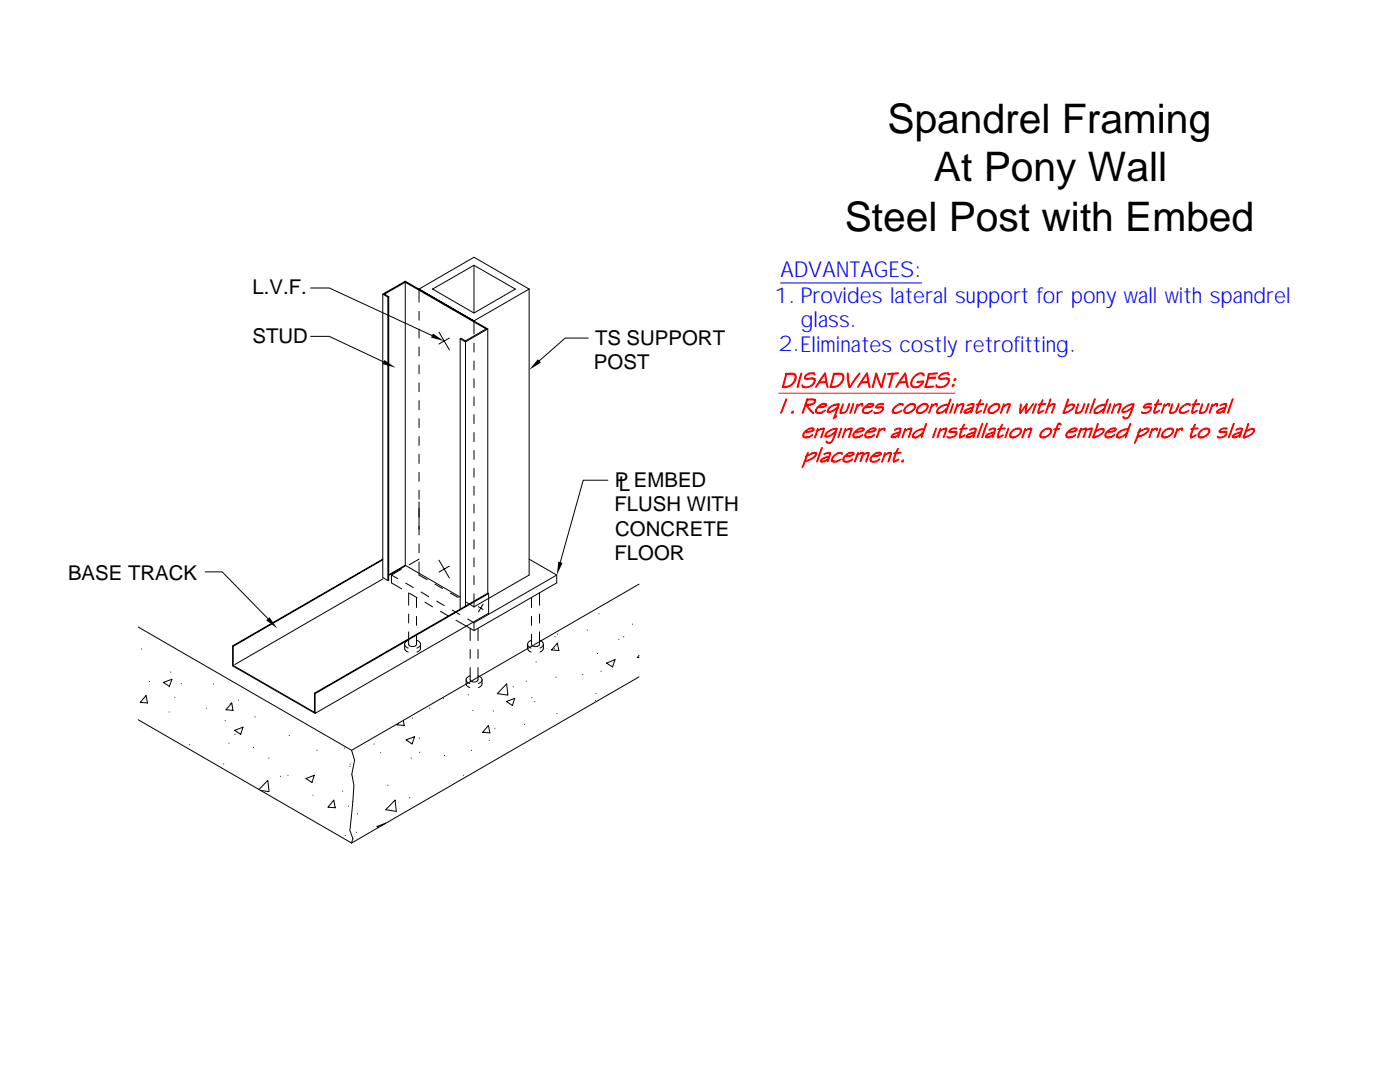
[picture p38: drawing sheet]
<svg xmlns="http://www.w3.org/2000/svg" width="279mm" height="216mm" viewBox="0 0 279 216" stroke-linecap="round" stroke-linejoin="round" font-family="sans-serif">
<defs><g id="words">
<g font-size="8.1">
<text x="177.1" y="26.5">Spandrel Framing</text>
<text x="186.4" y="36.2">At Pony Wall</text>
<text x="168.6" y="46">Steel Post with Embed</text>
</g>
<g font-size="4.4" fill="#00f">
<text x="155.7" y="55.2">ADVANTAGES:</text>
<text x="154.5" y="60.4">1. Provides lateral support for pony wall with spandrel</text>
<text x="159.8" y="65.3">glass.</text>
<text x="155.4" y="70.1">2.Eliminates costly retrofitting.</text>
</g>
<g font-size="4.1">
<text x="50.4" y="58.7">L.V.F.</text>
<text x="50.4" y="68.4">STUD</text>
<text x="118.7" y="68.8">TS SUPPORT</text>
<text x="118.5" y="73.7">POST</text>
<text x="122.7" y="97.1">P EMBED</text>
<text x="123.5" y="97.9">L</text>
<text x="122.6" y="102">FLUSH WITH</text>
<text x="122.8" y="106.9">CONCRETE</text>
<text x="122.6" y="111.8">FLOOR</text>
<text x="13.6" y="115.8">BASE TRACK</text>
</g>
</g></defs>
<path d="M155.8 56.5h28.2" fill="none" stroke="#00f" stroke-width=".2"/>
<g fill="#f00" stroke="#f00" stroke-width=".2">
<path d="M156.8 74.6h1.1l-.9 .1-.7 2.4-.2 .1z" fill-rule="evenodd"/>
<path d="M156.8 74.5h.2l-.2 .1z" fill-rule="evenodd"/>
<path d="M156.8 74.6l.2-.1a2.1 2.1 0 0 1 1.8 .3 2.2 2.2 0 0 1-2.7 2.5v-.1a2.2 2.2 0 0 0 2.6-2l-.4-.5z" fill-rule="evenodd"/>
<path d="M159.9 74.5h.1v.1l-.8 2.7v-.5z" fill-rule="evenodd"/>
<path d="M160.1 76.8l.3 .3 .3 .1h-.6z" fill-rule="evenodd"/>
<path d="M160.1 77.2a2.01 2.01 0 0 0 2.4-1.1l-.1-.4-.3-.1h.5a1.73 1.73 0 0 1-2.3 1.7z" fill-rule="evenodd"/>
<path d="M161 75.5l1.1-.1 .5 .2z" fill-rule="evenodd"/>
<path d="M162 74.5h.5l.2 .2-.1 .1z" fill-rule="evenodd"/>
<path d="M160.7 74.8a1.84 1.84 0 0 1 1.8-.3 2.17 2.17 0 0 0-1.8 .7l.1 .2 .2 .1 1.6 .1-1.5 .1-.5-.1-.1-.4z" fill-rule="evenodd"/>
<path d="M163.3 76.3h1.5l-1.3 .1-.7 .9z" fill-rule="evenodd"/>
<path d="M164.6 74.5v.2l-1 1.5-.3 .1z" fill-rule="evenodd"/>
<path d="M164.6 74.5l.1-.1 .1 .3 .5 2.6h-.2l-.3-1h-1.5l1.5-.2z" fill-rule="evenodd"/>
<path d="M166.3 74.6h1.1l-.9 .1-.6 2.4-.2 .1z" fill-rule="evenodd"/>
<path d="M166.4 74.5h.2l-.3 .1z" fill-rule="evenodd"/>
<path d="M166.3 74.6l.3-.1a2.04 2.04 0 0 1 1.7 .3 2.2 2.2 0 0 1-2.6 2.5v-.1a2.2 2.2 0 0 0 2.5-2l-.3-.5z" fill-rule="evenodd"/>
<path d="M171.3 74.7l.3-.2-1.8 2.6h-.2z" fill-rule="evenodd"/>
<path d="M169.1 74.5l.1-.1 .1 .2 .2 2.3 .1 .2h.2l-.3 .3a6.5 6.5 0 0 1-.4-2.9z" fill-rule="evenodd"/>
<path d="M171.7 76.3h1.5l-1.3 .1-.7 .9z" fill-rule="evenodd"/>
<path d="M173 74.5v.2l-1 1.5-.3 .1z" fill-rule="evenodd"/>
<path d="M173 74.5l.1-.1 .1 .3 .5 2.6h-.2l-.3-1h-1.5l1.5-.2z" fill-rule="evenodd"/>
<path d="M174.8 74.6l.1 .3-.7 2.4-.1-.1z" fill-rule="evenodd"/>
<path d="M176.6 74.5h.1v.2l-.6 2.4-.2-.1z" fill-rule="evenodd"/>
<path d="M174.8 74.5h.2l.6 1.9 .5 .7-.2 .3-.5-1z" fill-rule="evenodd"/>
<path d="M178.1 74.7h.2l-.8 2.6h-.1z" fill-rule="evenodd"/>
<path d="M177.2 74.5l2-.1 .1 .1-1.9 .2h-.2z" fill-rule="evenodd"/>
<path d="M179.3 76.3h1.5l-1.3 .1-.7 .9z" fill-rule="evenodd"/>
<path d="M180.6 74.5v.2l-1 1.5-.3 .1z" fill-rule="evenodd"/>
<path d="M180.6 74.5l.1-.1 .1 .3 .5 2.6h-.2l-.3-1h-1.5l1.5-.2z" fill-rule="evenodd"/>
<path d="M182.8 77.2a1.58 1.58 0 0 0 1.3-1h.2a1.45 1.45 0 0 1-1.5 1z" fill-rule="evenodd"/>
<path d="M183 76.2l1.3-.2v.2l-.7 .1h-.5z" fill-rule="evenodd"/>
<path d="M183.8 74.5h.5l.1 .5z" fill-rule="evenodd"/>
<path d="M182.2 75.3l.1-.1a1.57 1.57 0 0 1 2-.7 2.03 2.03 0 0 0-2.2 2.4l.7 .3h.6a1.01 1.01 0 0 1-1.2 .1 1.01 1.01 0 0 1-.4-1.1z" fill-rule="evenodd"/>
<path d="M184.6 77.2l1.8-.1-.3 .2h-1.1h-.4z" fill-rule="evenodd"/>
<path d="M185.3 75.3h1.5l-.1 .1z" fill-rule="evenodd"/>
<path d="M185.3 74.6l1.8-.2-.2 .2-1.4 .1-.2 .6 1.4 .1-1.4 .1-.5 1.7h-.2z" fill-rule="evenodd"/>
<path d="M186.8 76.8l.7 .4h-.6z" fill-rule="evenodd"/>
<path d="M186.9 77.2a2.08 2.08 0 0 0 2.3-1v-.5l-.4-.1h.6a1.68 1.68 0 0 1-2.5 1.6z" fill-rule="evenodd"/>
<path d="M187.8 75.5l.6-.1a.94 .94 0 0 1 1 .2z" fill-rule="evenodd"/>
<path d="M188.8 74.5h.5l.1 .2-.1 .1z" fill-rule="evenodd"/>
<path d="M187.5 74.8a1.83 1.83 0 0 1 1.8-.3 2.18 2.18 0 0 0-1.8 .7v.2l.3 .1 1.6 .1-1.6 .1-.4-.1-.1-.4z" fill-rule="evenodd"/>
<path d="M190.1 76.8h.3l-.3 .3h-.1z" fill-rule="evenodd"/>
<path d="M190.5 75.6l.2-.1 .1 .2-.3 .2-.1-.1z" fill-rule="evenodd"/>
<path d="M160.8 80.9l1-.1-.7 .1 1.3 1.6a2.26 2.26 0 0 1-1.2-1.2z" fill-rule="evenodd"/>
<path d="M160.9 80.7l.5-.1a1.17 1.17 0 0 0 1.2-.5l-.1-.2-.4-.1 .6-.1 .1 .4a.9 .9 0 0 1-1 .7z" fill-rule="evenodd"/>
<path d="M161 79.7l.7-.1 1 .1-1.5 .1-.3 .9 .9 .1-1 .1-.5 1.4-.2 .2z" fill-rule="evenodd"/>
<path d="M161.1 79.6l.1 .1h-.2z" fill-rule="evenodd"/>
<path d="M163.4 82.3h.5l.7-.5 .1 .1a1.59 1.59 0 0 1-1.3 .4z" fill-rule="evenodd"/>
<path d="M163 81.3l.9-.7h.6l-.5 .1-.7 .5 1 .1-1.1 .1-.3 .3v.4a1.21 1.21 0 0 0 1.2 .3l-.7 .1-.6-.2-.1-.3z" fill-rule="evenodd"/>
<path d="M163.3 81.2l1-.1 .5-.2v-.2l-.9-.1h.1h.9l.1 .3-.4 .3z" fill-rule="evenodd"/>
<path d="M166.7 83.2l.3-.2z" fill-rule="evenodd"/>
<path d="M167 81.4h.3l-.6 1.8h.1l-.5 .4z" fill-rule="evenodd"/>
<path d="M165.4 81.4a2.11 2.11 0 0 1 1.9-.6 2 2 0 0 0-2 1.2l.2 .1-.4 .1v-.3z" fill-rule="evenodd"/>
<path d="M166.5 80.7l1-.1-.2 .8h-.3l-.8 .7a1.08 1.08 0 0 1-1.1 .1l1.1-.3a1.96 1.96 0 0 0 1.1-1.1z" fill-rule="evenodd"/>
<path d="M168.1 80.7l.2-.1-.4 1.7h.1l-.4 .1z" fill-rule="evenodd"/>
<path d="M169.4 80.6h.2a2.05 2.05 0 0 1-1.1 1.8h-.9l.4-.1a1.02 1.02 0 0 0 1-.7z" fill-rule="evenodd"/>
<path d="M170.2 80.6h.1a.95 .95 0 0 1-.2 1l-.3 .7-.2 .2z" fill-rule="evenodd"/>
<path d="M171.2 80.9l.4-.3 .4 .1-.8 .4z" fill-rule="evenodd"/>
<path d="M171 80.7l.2-.1v.5l-.7 1.4z" fill-rule="evenodd"/>
<path d="M171.6 80.6l.4-.1 .2 .1-.1 .4h-.1v-.3z" fill-rule="evenodd"/>
<path d="M172.8 82.3l1.3-.4a1.26 1.26 0 0 1-1.3 .4z" fill-rule="evenodd"/>
<path d="M172.4 81.3a1.71 1.71 0 0 1 1.4-.7l-.5 .2-.6 .4 1 .1-1.1 .1-.3 .3 .1 .5 1 .2a1.24 1.24 0 0 1-1.2-.1l-.1-.6z" fill-rule="evenodd"/>
<path d="M173.3 80.6l.6-.1 .4 .1 .1 .3-.7 .4-1-.1 1-.1 .5-.2v-.2z" fill-rule="evenodd"/>
<path d="M174.4 82.2l.5 .1-.4 .1z" fill-rule="evenodd"/>
<path d="M174.5 82.4a1.85 1.85 0 0 0 1.6-.7v-.3l-.2-.1h.4a1.32 1.32 0 0 1-1.8 1.1z" fill-rule="evenodd"/>
<path d="M175.1 81.3l.8-.1 .4 .1z" fill-rule="evenodd"/>
<path d="M175.9 80.6l.4-.1 .1 .1z" fill-rule="evenodd"/>
<path d="M175 80.8l.6-.3h.7l-.4 .1a.84 .84 0 0 0-.9 .6l1.3 .1-1.5 .1v-.3z" fill-rule="evenodd"/>
<path d="M178.1 82.3h1l.9-.5a1.55 1.55 0 0 1-1.9 .5z" fill-rule="evenodd"/>
<path d="M178.7 81l.6-.4 .6 .1-.9 .3a1.27 1.27 0 0 0-.7 1.2l.4 .1h-.6a1.21 1.21 0 0 1 .6-1.3z" fill-rule="evenodd"/>
<path d="M179.3 80.6l.7-.1 .3 .1v.2l-.2 .1-.1-.2z" fill-rule="evenodd"/>
<path d="M180.6 81.3l.1-.1a1.3 1.3 0 0 1 1.3-.5l-.3 .1a1.3 1.3 0 0 0-1.1 1.4l.9 .2-.6 .1-.5-.2v-.6z" fill-rule="evenodd"/>
<path d="M181.6 80.6a.95 .95 0 0 1 1.1 .1 1.4 1.4 0 0 1-1.6 1.6l.8-.3a1.01 1.01 0 0 0 .6-1.1z" fill-rule="evenodd"/>
<path d="M183.1 81.3l.1-.1a1.41 1.41 0 0 1 1.3-.5l-.4 .1a1.3 1.3 0 0 0-1 1.4l.9 .2-.5 .1-.6-.2-.1-.3z" fill-rule="evenodd"/>
<path d="M184.1 80.6l.5-.1 .6 .2a1.13 1.13 0 0 1-.6 1.4l-.6 .3-.4-.1a1.37 1.37 0 0 0 1.4-1.4z" fill-rule="evenodd"/>
<path d="M186 80.9l.5-.3 .3 .1-.7 .4z" fill-rule="evenodd"/>
<path d="M186 80.6l.1 .5-.7 1.4z" fill-rule="evenodd"/>
<path d="M186.5 80.6l.4-.1 .2 .1-.1 .4h-.2l.1-.3z" fill-rule="evenodd"/>
<path d="M188.9 81.7l.2-.1-.4 .9z" fill-rule="evenodd"/>
<path d="M187.2 81.5l.1-.1a1.96 1.96 0 0 1 1.9-.6l-1.2 .3a1.33 1.33 0 0 0-.8 1.1l.2 .1-.5 .1v-.4z" fill-rule="evenodd"/>
<path d="M188.4 80.8l.9-.2 .2-.8 .2-.2-.1 .6a2.5 2.5 0 0 1-2.3 2.3l-.4-.1a2.23 2.23 0 0 0 2.3-1.6z" fill-rule="evenodd"/>
<path d="M190.2 80.6h.1v.1l-.7 1.8z" fill-rule="evenodd"/>
<path d="M191.1 80.9l.5-.2h.5l-.8 .3z" fill-rule="evenodd"/>
<path d="M191 80.7l.1-.1v.3l.2 .1-.2 .1-.5 1.2-.2 .2z" fill-rule="evenodd"/>
<path d="M191.6 80.7l.6-.2 .2 .1-.6 1.8h-.2v-.1l.6-1.5z" fill-rule="evenodd"/>
<path d="M192.7 82.3l1-.4 .1 .1-.6 .4z" fill-rule="evenodd"/>
<path d="M192.7 81.8l.9-.4h.4l-1 .4-.4 .3v.2l.6 .1-.5 .1-.3-.1v-.3z" fill-rule="evenodd"/>
<path d="M194 80.7l.4-.1v.5l-.5 1.2-.2 .1 .1-.4-.1-.1 .3-.5h-.4l.5-.1 .1-.5z" fill-rule="evenodd"/>
<path d="M193.1 80.8l.7-.2h.6l-1.3 .4z" fill-rule="evenodd"/>
<path d="M195 82.3l.9-.4-.8 .5z" fill-rule="evenodd"/>
<path d="M194.9 80.8h.3z" fill-rule="evenodd"/>
<path d="M194.9 80.6h1.4l-.9 .2-.5 1.2 .2 .4-.3 .1-.1-.3 .5-1.4h-.3z" fill-rule="evenodd"/>
<path d="M195.7 79.8l.1 .1-.3 .7h-.3z" fill-rule="evenodd"/>
<path d="M196.9 80.6h.1v.1l-.7 1.8z" fill-rule="evenodd"/>
<path d="M197.4 81.3l.1-.1a1.41 1.41 0 0 1 1.3-.5l-.3 .1a1.3 1.3 0 0 0-1.1 1.4l.9 .2-.5 .1-.6-.2v-.6z" fill-rule="evenodd"/>
<path d="M198.5 80.6a.76 .76 0 0 1 1.1 .5l-.3 .7a1.43 1.43 0 0 1-1.4 .5 1.37 1.37 0 0 0 1.4-1.4z" fill-rule="evenodd"/>
<path d="M200.3 80.9l.5-.2h.5l-.8 .3z" fill-rule="evenodd"/>
<path d="M200.3 80.6v.3l.2 .1-.2 .1-.4 1.2-.3 .2z" fill-rule="evenodd"/>
<path d="M200.8 80.7l.7-.2 .1 .1-.6 1.8-.1-.1 .5-1.5z" fill-rule="evenodd"/>
<path d="M205 80.7l-.2 1.5v.1h.1l-.2 .2-.1-.6 .2-1z" fill-rule="evenodd"/>
<path d="M203.7 80.6l.1 .2-.1 1.6-.1 .1-.1-.7z" fill-rule="evenodd"/>
<path d="M204.9 80.5l.1 .2-1.3 1.7v-.1z" fill-rule="evenodd"/>
<path d="M206 80.7l.2-.2-1 1.5-.4 .3z" fill-rule="evenodd"/>
<path d="M206.7 80.6h.1a.95 .95 0 0 1-.3 1l-.2 .7-.2 .2z" fill-rule="evenodd"/>
<path d="M207.3 82.3l1-.4-.8 .5z" fill-rule="evenodd"/>
<path d="M207.3 80.8h.3z" fill-rule="evenodd"/>
<path d="M207.3 80.6l1.4-.1v.2l-.9 .1-.4 1-.1 .5 .2 .1-.3 .1-.1-.3 .5-1.4h-.3z" fill-rule="evenodd"/>
<path d="M208.1 79.8l.1 .1-.3 .7h-.3z" fill-rule="evenodd"/>
<path d="M209.3 80.9l.5-.2h.5l-.8 .3z" fill-rule="evenodd"/>
<path d="M209.8 80.7l.6-.2 .2 .1-.6 1.8h-.2l.6-1.6z" fill-rule="evenodd"/>
<path d="M209.6 79.6l.1 .2-.4 1.1 .2 .1-.2 .2-.6 1.3z" fill-rule="evenodd"/>
<path d="M212.3 82.3l.6-.1a2.3 2.3 0 0 0 1.3-1v-.3l-.2-.1 .4-.1a1.6 1.6 0 0 1-1.4 1.6l-.4 .2z" fill-rule="evenodd"/>
<path d="M212.6 81.2l1.3-.6 .5 .1a1.84 1.84 0 0 0-2.1 1.6l.3 .2h-.4l-.1-.2z" fill-rule="evenodd"/>
<path d="M213.1 79.7l.1-.1 .1 .1-.5 1.4-.2 .1z" fill-rule="evenodd"/>
<path d="M215.1 80.7l.1-.1-.4 1.7h.2l-.4 .1z" fill-rule="evenodd"/>
<path d="M216.4 80.6h.1a2.05 2.05 0 0 1-1.1 1.8h-.8l.4-.1a1.02 1.02 0 0 0 1-.7z" fill-rule="evenodd"/>
<path d="M217.2 80.6h.1a.95 .95 0 0 1-.3 1l-.4 .9z" fill-rule="evenodd"/>
<path d="M218.4 79.6l.2 .1-1.1 2.8z" fill-rule="evenodd"/>
<path d="M220.3 81.7l.2-.1-.4 .9z" fill-rule="evenodd"/>
<path d="M218.6 81.5l.1-.1a1.82 1.82 0 0 1 1.9-.6l-1.3 .3a1.33 1.33 0 0 0-.8 1.1l.3 .1-.4 .1-.1-.4z" fill-rule="evenodd"/>
<path d="M219.8 80.8l.8-.2 .4-.9h.2l-.7 1.9-.2 .1a1.46 1.46 0 0 1-1.9 .7 2.23 2.23 0 0 0 2.2-1.6z" fill-rule="evenodd"/>
<path d="M221.6 80.6h.1l-.3 1-.4 .9v-.4z" fill-rule="evenodd"/>
<path d="M222.5 80.9l.5-.2h.5l-.9 .3z" fill-rule="evenodd"/>
<path d="M222.4 80.6l.2 .4-.2 .1-.4 1.4h-.2z" fill-rule="evenodd"/>
<path d="M223 80.7l.6-.2 .2 .1-.6 1.8-.1-.1 .5-1.5z" fill-rule="evenodd"/>
<path d="M224.1 83.1l.9 .4-.6 .1-.3-.3z" fill-rule="evenodd"/>
<path d="M225.9 81.4l.2-.1-.5 1.5-.6 .7-.3-.1a2.02 2.02 0 0 0 1.1-1.5z" fill-rule="evenodd"/>
<path d="M223.9 82.2a2.39 2.39 0 0 0 2.2-1.5h.2l-.2 .6-1.1 .8-.8 .2z" fill-rule="evenodd"/>
<path d="M224.2 81.5a2.97 2.97 0 0 1 2.1-.9v.1l-.7 .1a2.62 2.62 0 0 0-1.5 1v.3l.2 .1h-.4v-.3z" fill-rule="evenodd"/>
<path d="M227.8 82.2l.5 .1-.4 .1z" fill-rule="evenodd"/>
<path d="M227.9 82.4a1.85 1.85 0 0 0 1.7-.7v-.3l-.3-.1h.4a1.17 1.17 0 0 1-1.4 1.2z" fill-rule="evenodd"/>
<path d="M228.5 81.3l.9-.1 .3 .1z" fill-rule="evenodd"/>
<path d="M229.4 80.6l.3-.1 .1 .1z" fill-rule="evenodd"/>
<path d="M228.5 80.8l.6-.3h.6l-.3 .1a.84 .84 0 0 0-1 .6l1.3 .1-1.2 .1h-.3v-.3z" fill-rule="evenodd"/>
<path d="M230.5 82.3l.9-.4-.8 .5z" fill-rule="evenodd"/>
<path d="M230.4 80.8h.3z" fill-rule="evenodd"/>
<path d="M230.4 80.7l.1-.1 1.3-.1v.2l-.9 .1-.2 .5a.96 .96 0 0 0-.1 1.1l-.3 .1-.1-.3 .5-1.4z" fill-rule="evenodd"/>
<path d="M231.2 79.8l.1 .1-.3 .7h-.2z" fill-rule="evenodd"/>
<path d="M232.4 80.9l.5-.3 .3 .1-.7 .4z" fill-rule="evenodd"/>
<path d="M232.3 80.7l.2-.1v.5l-.7 1.4z" fill-rule="evenodd"/>
<path d="M232.9 80.6l.4-.1 .2 .1-.1 .4h-.2l.1-.3z" fill-rule="evenodd"/>
<path d="M233.9 80.6l.2 .2-.5 1.5h.2l-.4 .1v-.4z" fill-rule="evenodd"/>
<path d="M235.2 80.6h.1a1.84 1.84 0 0 1-1.5 1.9l-.4-.1 .4-.1a.91 .91 0 0 0 1-.7z" fill-rule="evenodd"/>
<path d="M235.4 82.3h1l.9-.4a1.69 1.69 0 0 1-1.9 .4z" fill-rule="evenodd"/>
<path d="M236 81l.6-.4 .6 .1-.9 .3a1.27 1.27 0 0 0-.7 1.2l.4 .1h-.6a1.08 1.08 0 0 1 .6-1.3z" fill-rule="evenodd"/>
<path d="M236.6 80.6l.7-.1 .2 .1 .1 .2-.2 .1-.1-.2z" fill-rule="evenodd"/>
<path d="M238 82.3l1-.4-.4 .3-.5 .2z" fill-rule="evenodd"/>
<path d="M238 80.8h.3z" fill-rule="evenodd"/>
<path d="M238 80.6h1.4l-1 .2-.4 1.2 .1 .4-.2 .1-.1-.3 .5-1.4h-.3z" fill-rule="evenodd"/>
<path d="M238.7 79.8l.1 .1-.3 .7h-.2z" fill-rule="evenodd"/>
<path d="M239.9 80.6l.1 .2-.4 1.5h.1l-.3 .1z" fill-rule="evenodd"/>
<path d="M241.2 80.6h.1a2.05 2.05 0 0 1-1.1 1.8h-.8l.3-.1a.91 .91 0 0 0 1-.7z" fill-rule="evenodd"/>
<path d="M242 80.9l.4-.3 .4 .1-.7 .4z" fill-rule="evenodd"/>
<path d="M241.9 80.7l.1-.1 .1 .5-.8 1.4z" fill-rule="evenodd"/>
<path d="M242.4 80.6l.5-.1 .1 .1v.4h-.2l.1-.3z" fill-rule="evenodd"/>
<path d="M243.2 82.3l.9-.4 .2 .1-.7 .4z" fill-rule="evenodd"/>
<path d="M243.1 81.8l1-.4h.3l-.9 .4-.5 .3v.2l.6 .1-.5 .1-.3-.1v-.3z" fill-rule="evenodd"/>
<path d="M244.4 80.7l.4-.1v.4l-.5 1.3-.2 .1 .2-.4-.2-.1 .3-.5h-.3l.4-.1 .1-.5z" fill-rule="evenodd"/>
<path d="M243.5 80.8l.7-.2h.6l-1.3 .4z" fill-rule="evenodd"/>
<path d="M246 79.6l.1 .1-1.1 2.8z" fill-rule="evenodd"/>
<path d="M160.9 87.2h.4l.9-.5-.7 .5z" fill-rule="evenodd"/>
<path d="M160.9 85.9l.5-.4h.5l-.5 .2-.6 .4h1l-1.1 .2-.3 .3 .1 .4 1 .3a.85 .85 0 0 1-1.3-.4l.3-.7z" fill-rule="evenodd"/>
<path d="M161.4 85.5l.6-.2 .4 .1 .1 .4-.4 .3h-1.3l1.1-.1 .4-.2-.4-.3z" fill-rule="evenodd"/>
<path d="M163.2 85.8l.5-.2h.5l-.8 .3z" fill-rule="evenodd"/>
<path d="M163.2 85.5l.2 .4-.2 .1-.6 1.4z" fill-rule="evenodd"/>
<path d="M163.7 85.6l.7-.2 .1 .1-.5 1.7-.2 .1 .5-1.7z" fill-rule="evenodd"/>
<path d="M164.9 88l.8 .4a.61 .61 0 0 1-.9-.3z" fill-rule="evenodd"/>
<path d="M166.6 86.3l.3-.1-.4 1a1.89 1.89 0 0 1-.8 1.2l-.3-.1a1.81 1.81 0 0 0 1.1-1.5z" fill-rule="evenodd"/>
<path d="M164.6 87.1l.4-.1a2.56 2.56 0 0 0 1.9-1.4h.2l-.2 .6-1.1 .8a1.06 1.06 0 0 1-1.2 .1z" fill-rule="evenodd"/>
<path d="M164.9 86.4a3.2 3.2 0 0 1 2.2-.9l-.2 .1a2.01 2.01 0 0 0-2.1 1.4h.2l-.4 .1v-.3z" fill-rule="evenodd"/>
<path d="M167.9 85.5l.1 .1-.7 1.7z" fill-rule="evenodd"/>
<path d="M168.8 85.8l.4-.2h.6l-.9 .3z" fill-rule="evenodd"/>
<path d="M168.7 85.5l.2 .4-.2 .1-.6 1.4z" fill-rule="evenodd"/>
<path d="M169.2 85.6l.7-.2 .2 .1-.6 1.7-.1 .1 .4-1.7z" fill-rule="evenodd"/>
<path d="M170.9 87.2h.4l.9-.5-.7 .5z" fill-rule="evenodd"/>
<path d="M170.5 86.2a1.88 1.88 0 0 1 1.4-.7l-.5 .2-.6 .4h1l-1.2 .2-.2 .3 .1 .4 .3 .2h.7l-.1 .1a.81 .81 0 0 1-1.2-.4z" fill-rule="evenodd"/>
<path d="M171.4 85.5l.6-.2 .4 .1 .1 .4-.4 .3h-1.3l1.1-.1 .4-.2-.4-.3z" fill-rule="evenodd"/>
<path d="M173.2 87.2h.5l.8-.5-.6 .5z" fill-rule="evenodd"/>
<path d="M173.2 85.9l.5-.4h.6l-.6 .2-.5 .4h1l-1.2 .2-.2 .3v.4l.3 .2h.8l-.1 .1a.81 .81 0 0 1-1.2-.4l.2-.7z" fill-rule="evenodd"/>
<path d="M173.7 85.5l.6-.2 .5 .1 .1 .4-.4 .3h-1.3l1-.1 .5-.2-.4-.3z" fill-rule="evenodd"/>
<path d="M175.6 85.8l.4-.3 .4 .1-.8 .3z" fill-rule="evenodd"/>
<path d="M175.5 85.5l.1 .4-.6 1.4z" fill-rule="evenodd"/>
<path d="M176 85.5h.7l-.1 .3-.2 .1v-.3z" fill-rule="evenodd"/>
<path d="M178.2 87.2l1.1-.3-.6 .3z" fill-rule="evenodd"/>
<path d="M178.1 86.7l1-.4 .4 .1-.6 .1a.95 .95 0 0 0-.8 .6l.6 .1-.5 .2-.4-.1v-.3z" fill-rule="evenodd"/>
<path d="M179.5 85.6l.3-.1-.6 1.8 .1-.4-.1-.1 .3-.4-.4-.1 .4-.2 .1-.4z" fill-rule="evenodd"/>
<path d="M178.5 85.8l.1-.1a1.19 1.19 0 0 1 1.2-.2z" fill-rule="evenodd"/>
<path d="M180.7 85.8l.5-.2h.5l-.9 .3z" fill-rule="evenodd"/>
<path d="M180.6 85.5l.1 .3 .1 .1-.2 .1-.4 1.2-.2 .2z" fill-rule="evenodd"/>
<path d="M181.2 85.6l.6-.2 .2 .1-.7 1.8 .5-1.7z" fill-rule="evenodd"/>
<path d="M184 86.6l.3-.2-.4 1z" fill-rule="evenodd"/>
<path d="M182.5 86.3a1.95 1.95 0 0 1 1.8-.6l-1.2 .3a1.19 1.19 0 0 0-.8 1.1l.3 .1h-.5v-.4z" fill-rule="evenodd"/>
<path d="M183.5 85.7l.9-.2 .5-1-.2 .6a2.71 2.71 0 0 1-2.2 2.3l-.4-.2a2.26 2.26 0 0 0 2.2-1.5z" fill-rule="evenodd"/>
<path d="M186.7 85.6l.2-.1-.7 1.8z" fill-rule="evenodd"/>
<path d="M187.7 85.8l.5-.2h.5l-.9 .3z" fill-rule="evenodd"/>
<path d="M187.6 85.5l.1 .3 .1 .1-.2 .1-.4 1.2-.2 .2z" fill-rule="evenodd"/>
<path d="M188.2 85.6l.6-.2 .2 .1-.7 1.8 .5-1.7z" fill-rule="evenodd"/>
<path d="M189 87.1l.1-.1 .4 .2-.4 .1z" fill-rule="evenodd"/>
<path d="M189.1 87.3a2.15 2.15 0 0 0 1.7-.7v-.3l-.3-.1h.5a1.38 1.38 0 0 1-1.9 1.1z" fill-rule="evenodd"/>
<path d="M189.7 86.1a1.14 1.14 0 0 1 1.3 .1z" fill-rule="evenodd"/>
<path d="M190.6 85.6l.3-.2 .1 .2z" fill-rule="evenodd"/>
<path d="M189.7 85.6a1.43 1.43 0 0 1 1.2-.2l-.3 .2a.89 .89 0 0 0-1 .5l1.4 .1h-1.6v-.2z" fill-rule="evenodd"/>
<path d="M191.7 87.2l.9-.4-.8 .5z" fill-rule="evenodd"/>
<path d="M191.6 85.7h.3z" fill-rule="evenodd"/>
<path d="M191.6 85.6l1.4-.1-.9 .1-.2 .5a1.02 1.02 0 0 0-.1 1.2l-.3 .1-.1-.3 .5-1.4h-.3z" fill-rule="evenodd"/>
<path d="M192.4 84.7l.1 .1-.3 .7h-.2z" fill-rule="evenodd"/>
<path d="M193.2 87.2l1.1-.3-.6 .3z" fill-rule="evenodd"/>
<path d="M193.1 86.7l1-.4 .4 .1-1.1 .3-.4 .3 .2 .2h.5l-.5 .2-.4-.1v-.3z" fill-rule="evenodd"/>
<path d="M194.4 85.6l.4-.1v.4l-.4 1.3-.2 .1 .1-.4-.2-.1 .4-.4-.4-.1 .4-.2 .1-.4z" fill-rule="evenodd"/>
<path d="M193.5 85.8v-.1a1.19 1.19 0 0 1 1.3-.2z" fill-rule="evenodd"/>
<path d="M196 84.5l.2 .1-1.1 2.7-.1-.2z" fill-rule="evenodd"/>
<path d="M196.9 84.5l.2 .1-.9 2.5-.2 .2z" fill-rule="evenodd"/>
<path d="M197.1 87.2l1-.3-.6 .3z" fill-rule="evenodd"/>
<path d="M197 86.7l1-.4 .3 .1-1.1 .3-.4 .3 .3 .2h.4l-.4 .2-.4-.1v-.3z" fill-rule="evenodd"/>
<path d="M198.3 85.6l.4-.1-.5 1.7-.1 .1v-.4l-.1-.1 .3-.4-.3-.1 .4-.2 .1-.4z" fill-rule="evenodd"/>
<path d="M197.4 85.8v-.1a1.25 1.25 0 0 1 1.3-.2z" fill-rule="evenodd"/>
<path d="M199.3 87.2l.9-.4-.8 .5z" fill-rule="evenodd"/>
<path d="M199.2 85.7h.3z" fill-rule="evenodd"/>
<path d="M199.2 85.6l1.4-.2-.2 .2h-.7l-.2 .5a1.09 1.09 0 0 0-.1 1.2l-.3 .1a2.27 2.27 0 0 1 .4-1.7h-.3z" fill-rule="evenodd"/>
<path d="M200 84.7l.1 .1-.3 .7h-.2z" fill-rule="evenodd"/>
<path d="M201.1 85.6l.2-.1-.7 1.8z" fill-rule="evenodd"/>
<path d="M202.2 85.8l.5-.3 .5 .1a1.32 1.32 0 0 0-1.4 1.4l.8 .3-.5 .1-.6-.2a1.16 1.16 0 0 1 .7-1.4z" fill-rule="evenodd"/>
<path d="M202.7 85.5l.5-.1 .6 .2a1.41 1.41 0 0 1-1.7 1.6h.5l.4-.3a1.01 1.01 0 0 0 .6-1.1z" fill-rule="evenodd"/>
<path d="M204.6 85.8l.5-.2h.5l-.8 .3z" fill-rule="evenodd"/>
<path d="M204.6 85.5l.2 .4-.2 .1-.6 1.4z" fill-rule="evenodd"/>
<path d="M205.1 85.6l.6-.2 .3 .1-.6 1.7-.2 .1 .5-1.7z" fill-rule="evenodd"/>
<path d="M208.2 85.8l.5-.3 .5 .1-.8 .3a1.11 1.11 0 0 0-.6 1.1l.9 .3-.6 .1-.5-.2a1.31 1.31 0 0 1 .6-1.4z" fill-rule="evenodd"/>
<path d="M208.7 85.5l.6-.1 .5 .2a1.35 1.35 0 0 1-1.6 1.6h.4l.4-.3a1.16 1.16 0 0 0 .6-1.1z" fill-rule="evenodd"/>
<path d="M210.4 85.7h.3z" fill-rule="evenodd"/>
<path d="M210.3 85.6l1.2-.1-.1 .1-.5 .1-.7 1.6 .5-1.6z" fill-rule="evenodd"/>
<path d="M211.3 84.6l.4-.1 .1 .2-.1 .1z" fill-rule="evenodd"/>
<path d="M211.2 84.5l.2-.1 .3 .1-.5 .1-.3 .9-.2 .1z" fill-rule="evenodd"/>
<path d="M213.4 87.2h.4l.9-.5-.7 .5z" fill-rule="evenodd"/>
<path d="M213.4 85.9l.5-.4h.5l-1.1 .6h1l-1.2 .2-.2 .3 .1 .4 1 .3a.85 .85 0 0 1-1.3-.4l.3-.7z" fill-rule="evenodd"/>
<path d="M213.9 85.5l.6-.2 .4 .1 .1 .4-.4 .3h-1.3l1.1-.1 .4-.2v-.2z" fill-rule="evenodd"/>
<path d="M215.4 85.9l.8-.4 .4 .1-.9 .3-.6 1.4z" fill-rule="evenodd"/>
<path d="M216.7 85.8l.6-.3 .4 .1-.9 .3-.4 1.3-.2 .1z" fill-rule="evenodd"/>
<path d="M215.7 85.5h.2l-.1 .3h-.2z" fill-rule="evenodd"/>
<path d="M216.2 85.5l.5-.1 .2 .1v.3h-.2v-.2z" fill-rule="evenodd"/>
<path d="M217.3 85.5h.7l-.7 1.8 .5-1.7z" fill-rule="evenodd"/>
<path d="M218.3 87.2l.5-.2a2.37 2.37 0 0 0 1.4-.9l-.1-.3-.2-.1 .4-.1a1.04 1.04 0 0 1-.8 1.3l-1 .4z" fill-rule="evenodd"/>
<path d="M218.5 86l.7-.3a1.01 1.01 0 0 1 1.1-.1 1.78 1.78 0 0 0-2 1.6l.2 .1-.4 .1z" fill-rule="evenodd"/>
<path d="M219.1 84.5l.1 .1-.5 1.4h-.2z" fill-rule="evenodd"/>
<path d="M221.2 87.2h.4l.9-.5-.7 .5z" fill-rule="evenodd"/>
<path d="M221.1 85.9l.6-.4h.5l-.5 .2-.6 .4h1l-1.2 .2-.2 .3 .1 .4 .9 .3a.85 .85 0 0 1-1.2-.4l.3-.7z" fill-rule="evenodd"/>
<path d="M221.7 85.5l.5-.2 .5 .1 .1 .4-.4 .3h-1.3l1.1-.1 .4-.2-.4-.3z" fill-rule="evenodd"/>
<path d="M224.8 86.6l.2-.2-.4 1z" fill-rule="evenodd"/>
<path d="M223.2 86.3a2.11 2.11 0 0 1 1.9-.6l-1.2 .3a1.06 1.06 0 0 0-.8 1.1l.2 .1h-.5v-.4z" fill-rule="evenodd"/>
<path d="M224.2 85.7a1.11 1.11 0 0 0 1.3-1.2h.1l.1 .2-.2 .4a2.4 2.4 0 0 1-2.3 2.3l-.4-.2a2.26 2.26 0 0 0 2.3-1.5z" fill-rule="evenodd"/>
<path d="M227.2 86.1l1.2-.5h.5l-.6 .1a1.38 1.38 0 0 0-1.2 1.3l.6 .1-.7 .1-.6 1.3z" fill-rule="evenodd"/>
<path d="M227.5 85.5h.1l-.1 .5-.3 .1z" fill-rule="evenodd"/>
<path d="M228.4 85.6l.5-.2 .4 .1a1.99 1.99 0 0 1-2.2 1.5l.5-.1a2.12 2.12 0 0 0 1.5-1.3z" fill-rule="evenodd"/>
<path d="M230 85.8l.4-.3 .4 .1-.8 .3z" fill-rule="evenodd"/>
<path d="M229.9 85.5l.1 .4-.7 1.4z" fill-rule="evenodd"/>
<path d="M230.4 85.5l.4-.1 .2 .1v.3l-.2 .1v-.3z" fill-rule="evenodd"/>
<path d="M231.5 85.6l.2-.1-.7 1.8z" fill-rule="evenodd"/>
<path d="M232.5 85.8l.6-.3 .4 .1a1.46 1.46 0 0 0-1.4 1.4l.9 .3-.6 .1-.5-.2a1.31 1.31 0 0 1 .6-1.4z" fill-rule="evenodd"/>
<path d="M233.1 85.5l.5-.1 .5 .2a1.41 1.41 0 0 1-1.6 1.6h.4l.4-.3a1.01 1.01 0 0 0 .6-1.1z" fill-rule="evenodd"/>
<path d="M235 85.8l.4-.3 .4 .1-.8 .3z" fill-rule="evenodd"/>
<path d="M234.9 85.5l.1 .4-.6 1.4z" fill-rule="evenodd"/>
<path d="M235.4 85.5h.7l-.1 .3-.2 .1v-.3z" fill-rule="evenodd"/>
<path d="M237.7 87.2l1-.4-.8 .5z" fill-rule="evenodd"/>
<path d="M237.7 85.7h.3z" fill-rule="evenodd"/>
<path d="M237.7 85.6l1.4-.2-.1 .2h-.8l-.2 .5a1.02 1.02 0 0 0-.1 1.2l-.3 .1a2.11 2.11 0 0 1 .4-1.7h-.3z" fill-rule="evenodd"/>
<path d="M238.5 84.7h.1l-.3 .8h-.3z" fill-rule="evenodd"/>
<path d="M239.8 85.8l.5-.3 .4 .1a1.32 1.32 0 0 0-1.3 1.4l.8 .3-.6 .1-.5-.2a1.16 1.16 0 0 1 .7-1.4z" fill-rule="evenodd"/>
<path d="M240.3 85.5l.5-.1 .6 .2a1.4 1.4 0 0 1-1.6 1.6l.8-.3a1.01 1.01 0 0 0 .6-1.1z" fill-rule="evenodd"/>
<path d="M242.9 87.1l.1-.1 .4 .2-.4 .1z" fill-rule="evenodd"/>
<path d="M243 87.3a2.15 2.15 0 0 0 1.7-.7v-.3l-.3-.1h.5a1.37 1.37 0 0 1-1.9 1.1z" fill-rule="evenodd"/>
<path d="M243.6 86.1l.9-.1 .4 .2z" fill-rule="evenodd"/>
<path d="M244.5 85.6l.4-.2v.2z" fill-rule="evenodd"/>
<path d="M243.6 85.6a1.43 1.43 0 0 1 1.3-.2l-.9 .2-.5 .4 .1 .1 1.3 .1h-1.6z" fill-rule="evenodd"/>
<path d="M246.2 84.5l.1 .1-1.1 2.7v-.2z" fill-rule="evenodd"/>
<path d="M246.3 87.2l1.1-.3-.6 .3z" fill-rule="evenodd"/>
<path d="M245.9 87a1.66 1.66 0 0 1 1.7-.6l-.6 .1a.95 .95 0 0 0-.8 .6l.6 .1-.6 .2-.2-.1z" fill-rule="evenodd"/>
<path d="M247.6 85.6l.3-.1-.5 1.8v-.4l-.1-.1 .3-.4-.4-.1 .4-.2 .1-.4z" fill-rule="evenodd"/>
<path d="M246.6 85.8l.1-.1a1.19 1.19 0 0 1 1.2-.2z" fill-rule="evenodd"/>
<path d="M248.3 87.2l.5-.2a1.68 1.68 0 0 0 1.3-1.2l-.2-.1 .5-.1a1.04 1.04 0 0 1-.8 1.3l-1.1 .4z" fill-rule="evenodd"/>
<path d="M248.5 86l.7-.3a1.01 1.01 0 0 1 1.2-.1 1.78 1.78 0 0 0-2.1 1.6l.2 .1-.4 .1z" fill-rule="evenodd"/>
<path d="M249.1 84.5l.1 .1-.4 1.4h-.3z" fill-rule="evenodd"/>
<path d="M160.8 91l1.3-.6h.5l-1 .4a1.05 1.05 0 0 0-.8 1.1h.5l-.6 .2-.5 1.1-.1 .1z" fill-rule="evenodd"/>
<path d="M161.2 90.3h.1l-.1 .5-.3 .1z" fill-rule="evenodd"/>
<path d="M162.1 90.4l.5-.1h.4a1.97 1.97 0 0 1-2.2 1.6l.5-.1a2.12 2.12 0 0 0 1.5-1.3z" fill-rule="evenodd"/>
<path d="M164 89.3l.1 .1-1.1 2.8z" fill-rule="evenodd"/>
<path d="M164.1 92l1-.3h.1l-.6 .4z" fill-rule="evenodd"/>
<path d="M164 91.5l1-.4 .4 .1-1.1 .4-.4 .3 .1 .1 .6 .1-.6 .1-.3-.1v-.2z" fill-rule="evenodd"/>
<path d="M165.4 90.4l.3-.1v.5l-.4 1.2-.2 .1 .1-.4h-.1l.3-.5-.4-.1 .4-.1 .2-.5z" fill-rule="evenodd"/>
<path d="M164.5 90.6l.6-.3h.6l-1.2 .4z" fill-rule="evenodd"/>
<path d="M165.9 92.1l1.1-.1 .8-.4-.2 .3a1.43 1.43 0 0 1-1.7 .2z" fill-rule="evenodd"/>
<path d="M166.2 91.1a1.77 1.77 0 0 1 1.5-.7l-.4 .1a1.48 1.48 0 0 0-1.1 1.4l.3 .1-.6 .1v-.4z" fill-rule="evenodd"/>
<path d="M167.2 90.4l.6-.1h.3v.3l-.1 .1-.1-.2z" fill-rule="evenodd"/>
<path d="M168.9 92.1l.5-.1 .8-.4-.7 .5z" fill-rule="evenodd"/>
<path d="M168.5 91.1a1.55 1.55 0 0 1 1.4-.7l-.5 .1-.6 .5h1l-1.1 .1-.3 .4v.4l.4 .2h.7l-.7 .1-.5-.2-.1-.5z" fill-rule="evenodd"/>
<path d="M168.8 91l1.5-.4-.1-.1-.8-.1 .1-.1h.9a.64 .64 0 0 1-.6 .7z" fill-rule="evenodd"/>
<path d="M171 90.7l.7-.3h.4l-.9 .4-.5 1.2-.2 .2z" fill-rule="evenodd"/>
<path d="M172.1 90.7l.7-.3h.4l-.9 .4-.6 1.3-.1-.1z" fill-rule="evenodd"/>
<path d="M171.2 90.3l.1 .1-.3 .3z" fill-rule="evenodd"/>
<path d="M171.7 90.4l.7-.1-.1 .3-.2 .1v-.3z" fill-rule="evenodd"/>
<path d="M172.8 90.4l.7-.1-.6 1.9h-.1v-.3l.5-1.4z" fill-rule="evenodd"/>
<path d="M174.3 92.1l1.3-.4a1.23 1.23 0 0 1-1.3 .4z" fill-rule="evenodd"/>
<path d="M173.9 91.1a1.71 1.71 0 0 1 1.4-.7 1.37 1.37 0 0 0-1.1 .6h1l-1.1 .1-.2 .4v.4l.3 .2h.8l-.8 .1-.5-.2v-.5z" fill-rule="evenodd"/>
<path d="M174.8 90.4l.5-.2 .6 .1v.3a1.7 1.7 0 0 1-1.7 .4l1.5-.4-.4-.2z" fill-rule="evenodd"/>
<path d="M176.7 90.7l.4-.3h.5l-.8 .4z" fill-rule="evenodd"/>
<path d="M176.6 90.3l.2 .5h-.2l-.5 1.4h-.2z" fill-rule="evenodd"/>
<path d="M177.1 90.4l.7-.1h.1l-.6 1.9-.1-.2 .5-1.5z" fill-rule="evenodd"/>
<path d="M178.5 92l.9-.4-.4 .3-.4 .3z" fill-rule="evenodd"/>
<path d="M178.4 90.5h.3z" fill-rule="evenodd"/>
<path d="M178.4 90.4l1.4-.1-.9 .2-.5 1.3 .2 .4h-.3l-.1-.3 .5-1.4h-.3z" fill-rule="evenodd"/>
<path d="M179.2 89.5h.1l-.4 .8h-.2z" fill-rule="evenodd"/>
<path d="M180 91.9l.3-.1-.1 .4h-.3z" fill-rule="evenodd"/>
<path d="M156.8 79.6h.2v.2l-1.2 2.7z" fill-rule="evenodd"/>
<path d="M158.1 82.1h.3l-.2 .3h-.3z" fill-rule="evenodd"/>
</g>
<path d="M155.4 78.5h35.1" fill="none" stroke="#f00" stroke-width=".2"/>
<g fill="none" stroke="#000" stroke-width=".2">
<path d="M62 57.5h3.7l20.5 9.5M76.4 58.7v56.6l1 .5h.2v-56.6M76.4 58.7l1 .6 .2-.1M76.4 58.7l4.5-2.6 16.4 9.5M77.4 59.3v56.5M80.9 56.3l16.1 9.3-4.1 2.4-.9-.5-.2 .1M80.9 56.3v56.5M80.9 56.3l-4.2 2.4 .9 .5M83.6 57.7v2.6M83.6 57.7l11 6.3M83.6 57.7l11-6.4 11 6.4M94.6 52.9l8.2 4.8-8.2 4.8z"/>
<path d="M94.6 52.9l-8.3 4.8 8.3 4.8M105.6 57.7v57l-11 6.4M105.6 57.7l-11 6.3M62 67.1h3.7l10.8 5.1M83.6 62.1v1.8M83.6 65.7v1.8M83.6 69.2v1.8M83.6 72.8v1.8M83.6 76.4v1.8M83.6 79.9v1.9M87.6 66.3l2.1 3.5M89.7 67.5l-2.1 1.1"/>
<path d="M91.8 67.6v53.9M92.9 68.2v52.7M94.6 64v2.7M94.6 68.5v1.8M94.6 72v1.8M94.6 75.6v1.8M94.6 79.2v1.8M97.3 65.6l-4.4 2.6-1.1-.6M97.3 65.6v52.7M117.4 67.5h-4.6l-5.2 4.5M83.6 83.5v1.8M83.6 87.1v1.8"/>
<path d="M83.6 90.7v1.8M83.6 94.3v1.7M83.6 97.8v1.8M94.6 82.7v1.8M94.6 86.3v1.8M94.6 89.9v1.8M94.6 93.5v1.7M94.6 97v1.8M121.3 95.8h-4.9l-4.6 16.4M41 114.1h3.3l9.1 9.3M76.4 111.7l-29.9 17.3M76.4 111.6l-30 17.3"/>
<path d="M76.4 115.5l-29.6 17.1M78.1 114.7v1.6l2.1 1.2M78.1 114.7l1.3 .8M80.1 113.6l-2 1.1M80.9 112.8l10.9 6.3M80.9 112.9l-3.1 1.8M80.9 112.8l-3.3 1.9M81 116.4l1.5 .8M81.6 118.3v2.5M81.7 118.4l1.5 .9M83.1 119.2v2M83.6 100.1v6.6"/>
<path d="M83.6 108.5v1.8M83.6 112.1v2.6l1.6 1M83.6 111.6l-2 1.1M84.1 118.1l1.5 1M86.8 116.6l1.5 .9M87.1 120l1.6 .8M87.6 111.8l2.1 3.5M89.7 113l-2.1 1.2M89.9 118.3l1.5 .9M94.6 100.6v1.8M94.6 104.2v1.7M94.6 107.7v1.8"/>
<path d="M94.6 111.3v1.8M94.6 114.9v1.7M94.6 118.5v2.6M97.5 118.4l-34.6 20M105.6 111.6l5.5 3.1v1.6l-16.5 9.5-3.6-2M106.1 119.2v2M107.7 118.3v2.5M111.1 114.7l-16.5 9.6M127.5 116.6l-57.3 33.1M27.6 125.1l42.6 24.6M28.3 129.5h.1M29.1 138.8l.3 1.5-1.4-.2z"/>
<path d="M29.9 136h.1M32.6 136.2l1.7-.7-.5 1.5zM34.1 134.1h.1M34.9 139.1v.1M36.2 136.4h.1M42.6 136.5h.1M46.5 129v3.8l16.3 9.3v-3.8M46.5 129l-.1-.1v4l16.5 9.4M47.6 139.7h.1M62.8 138.3l34.6-20 .1 .1v4l-34.6 19.9v-3.9M62.8 138.3l.1 .1M80.8 128.5v1.1l.7 .5"/>
<path d="M81.6 126.1v2.6l.4 .3h.7l.4-.3v-2.1M81.6 127.7a.79 .79 0 0 0-.8 .8 .79 .79 0 0 0 .7 .8M81.6 122.5v1.8M83.1 127.7l.5 .3 .3 .4-.1 .5-.6 .4M83.1 123v1.8M83.9 128.5v1l-.3 .4-.4 .2M84.8 120.2l1.5 .9M87.9 122l1.5 .9M88.5 139.4h.1M90.2 121.7l1.6 .9M93 120.1l1.6 1M93 135.6v1l.3 .4 .4 .2"/>
<path d="M93.3 123.5l1.3 .8M93.5 138.6v.1M93.8 133.2v2.5l.5 .4 .8-.1 .3-.3v-2.5M93.8 134.9l-.7 .5a.58 .58 0 0 0 .3 .8l.3 .2M93.8 125.4v2.4M93.8 129.6v1.8M94.6 124.3v1.5M95.4 134.9a.77 .77 0 0 1 .8 .6 .77 .77 0 0 1-.6 .9h-.1M95.4 125.4v2.4M95.4 129.6v1.8M95.5 121.1l.9 .5M96.2 135.6l-.1 1.2-.6 .4"/>
<path d="M96.4 120.5l-.9 1.6M101.1 140l1.6-.7-.4 1.5zM101.1 136.5l.3 2.2-2.1-.3zM102.4 137v.1M105 135.9v.1M105.3 128.5v1l.1 .3 .6 .3M106.1 127.7l-.7 .5a.74 .74 0 0 0 .6 1.1M106.1 123v1.8M106.2 139.2h.1M106.7 140h.1M107 132.1h.1M107.7 127.7l.4 .3 .3 .4a.83 .83 0 0 1-.6 .9"/>
<path d="M107.7 126.1v2.5l-.4 .4h-.8l-.4-.4v-2M107.7 122.5v1.8M108.4 128.5v1l-.6 .6M110.6 129.4h.1M110.8 127v.1M110.9 135.1h.1M111.2 128.3l.3 1.5-1.4-.1zM111.3 126.5v.1M116.3 134.6h.1M117.2 125.7v.1M118.9 139.7v.1M118.9 138.3v.1"/>
<path d="M119.2 130.4h.1M119.5 122.4v.1M120 133.9v.1M121.1 132.3l1.6-.7-.5 1.5zM123.5 127.5v.1M124.5 127v.1M126.2 124.5v.1M127.5 130.8l-.3 .4h.3M127.5 135.1l-57.3 33.1M27.6 143.6l42.6 24.6M33.8 142v.1M37.9 148.6h.1"/>
<path d="M41.2 141.3h.1M44.6 152.4v.1M44.9 143.8h.1M45.7 148.3h.1M46 140.4h.1M46.2 140.3l.3 1.5-1.4-.2zM46.8 145.7l1.7-.6-.5 1.4zM46.9 146.5v.1M50.6 149.1v.1M50.9 143v.1M51.7 157.5l1.7-1.8 .3 2.3-1.7-.3M53.7 151.2v.1"/>
<path d="M56 154.9h.1M57.5 154.7h.1M57.7 146.7v.1M61.1 155.3l1.6-.6-.4 1.4zM62.5 158.6v.1M63.3 149.7h.1M66.6 159.7l.3 1.5-1.4-.1zM68.4 157.8v.1M68.7 149.2v.1M69.8 152.9h.1M69.9 152.5h.1M70.2 149.7l.6 2-.6 2.8 .4 2.2-.8 9 .6 1.6-.2 .9"/>
<path d="M74.7 148.4v.1M76 150.2h.1M77.4 156.7h.1M78.8 159.7l.3 2.2-2.1-.3zM80.5 143.7l.2 1.1-1.5-.2 .3-.3M81 147.6l1.7-.6-.5 1.4zM81.8 159.2h.1M82.1 151.2v.1M82.3 143.3h.1M83.7 147.3h.1M83.8 150.1h.1M85.7 141.3h.1"/>
<path d="M88.7 150.7v.1M92.5 154.7h.1M94.1 149.7v.1M94.4 141.8h.1M97.5 144.8l.3 1.4-1.5-.1zM97.6 147.7v.1M98.4 141.8v.1M98.7 145.3v.1M104.7 144.5h.1M111.1 142.3v.1M68.9 166.7h.1M69.5 160.8v.1"/>
<path d="M71.1 166.1h.1M71.4 162.4h.1M76.9 164.2l-1.7 .7 .3 .2"/>
</g>
<path d="M76.7 71.8l2.3 1.6-2.7-.8zM86.4 66.5l2.2 1.6-2.6-.7zM107.4 71.7l.5 .6-2.3 1.5zM111.4 112.1l.9 .2-1.2 2.5zM53.1 123.8l.7-.7 1.5 2.3z" fill="#000"/>
<use href="#words"/>
</svg>
